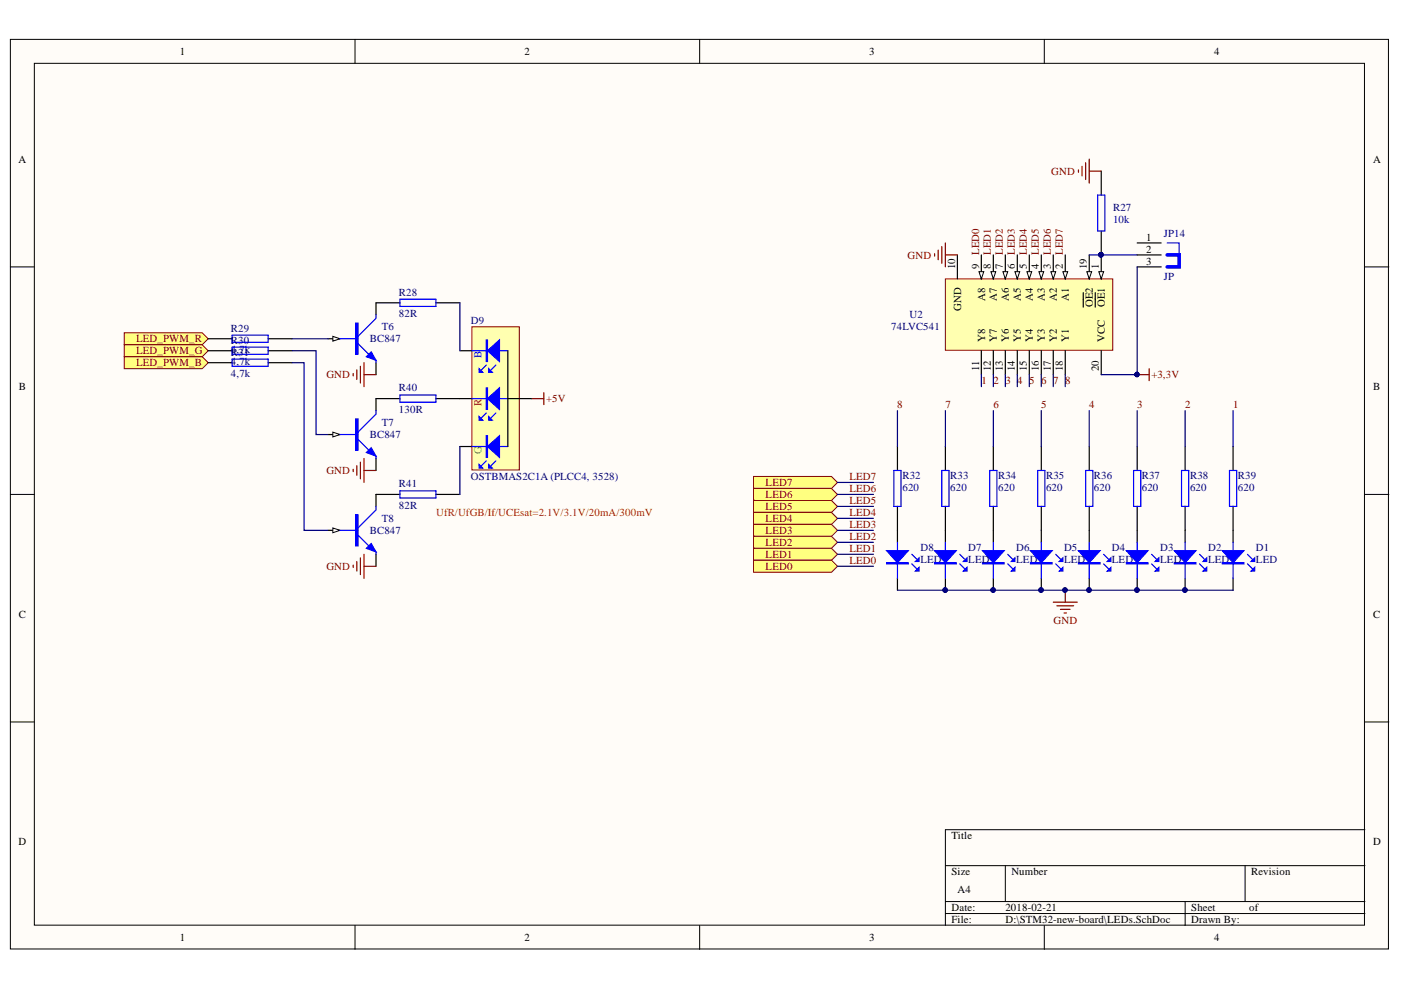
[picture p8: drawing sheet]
<svg xmlns="http://www.w3.org/2000/svg" width="297mm" height="210mm" viewBox="0 0 297 210" stroke-linecap="round" stroke-linejoin="round" font-family="sans-serif">
<defs><g id="words">
<g font-size="2.3">
<text x="38.1" y="11.7">1</text>
<text x="111.2" y="11.7">2</text>
<text x="184.3" y="11.7">3</text>
<text x="257.4" y="11.7">4</text>
<text x="3.9" y="34.5">A</text>
<text x="291.1" y="34.5">A</text>
<text x="243" y="51">1</text>
<text x="243" y="53.6">2</text>
<text x="202.5" y="57.1" transform="rotate(-90 202.5 57.1)">10</text>
<text x="207.6" y="57.1" transform="rotate(-90 207.6 57.1)">9</text>
<text x="210.1" y="57.1" transform="rotate(-90 210.1 57.1)">8</text>
<text x="212.6" y="57.1" transform="rotate(-90 212.6 57.1)">7</text>
<text x="215.2" y="57.1" transform="rotate(-90 215.2 57.1)">6</text>
<text x="217.7" y="57.1" transform="rotate(-90 217.7 57.1)">5</text>
<text x="220.3" y="57.1" transform="rotate(-90 220.3 57.1)">4</text>
<text x="222.8" y="57.1" transform="rotate(-90 222.8 57.1)">3</text>
<text x="225.3" y="57.1" transform="rotate(-90 225.3 57.1)">2</text>
<text x="230.4" y="57.1" transform="rotate(-90 230.4 57.1)">19</text>
<text x="232.9" y="57.1" transform="rotate(-90 232.9 57.1)">1</text>
<text x="243" y="56.1">3</text>
<text x="203.8" y="65.8" transform="rotate(-90 203.8 65.8)">GND</text>
<text x="208.8" y="63.7" transform="rotate(-90 208.8 63.7)">A8</text>
<text x="211.4" y="63.7" transform="rotate(-90 211.4 63.7)">A7</text>
<text x="213.9" y="63.7" transform="rotate(-90 213.9 63.7)">A6</text>
<text x="216.5" y="63.7" transform="rotate(-90 216.5 63.7)">A5</text>
<text x="219" y="63.7" transform="rotate(-90 219 63.7)">A4</text>
<text x="221.5" y="63.7" transform="rotate(-90 221.5 63.7)">A3</text>
<text x="224.1" y="63.7" transform="rotate(-90 224.1 63.7)">A2</text>
<text x="226.6" y="63.7" transform="rotate(-90 226.6 63.7)">A1</text>
<text x="231.7" y="65.1" transform="rotate(-90 231.7 65.1)">OE2</text>
<text x="234.2" y="65.1" transform="rotate(-90 234.2 65.1)">OE1</text>
<text x="208.8" y="72.6" transform="rotate(-90 208.8 72.6)">Y8</text>
<text x="211.4" y="72.6" transform="rotate(-90 211.4 72.6)">Y7</text>
<text x="213.9" y="72.6" transform="rotate(-90 213.9 72.6)">Y6</text>
<text x="216.5" y="72.6" transform="rotate(-90 216.5 72.6)">Y5</text>
<text x="219" y="72.6" transform="rotate(-90 219 72.6)">Y4</text>
<text x="221.5" y="72.6" transform="rotate(-90 221.5 72.6)">Y3</text>
<text x="224.1" y="72.6" transform="rotate(-90 224.1 72.6)">Y2</text>
<text x="226.6" y="72.6" transform="rotate(-90 226.6 72.6)">Y1</text>
<text x="234.2" y="72.6" transform="rotate(-90 234.2 72.6)">VCC</text>
<text x="4" y="82.7">B</text>
<text x="207.6" y="78.6" transform="rotate(-90 207.6 78.6)">11</text>
<text x="210.1" y="78.7" transform="rotate(-90 210.1 78.7)">12</text>
<text x="212.6" y="78.7" transform="rotate(-90 212.6 78.7)">13</text>
<text x="215.2" y="78.7" transform="rotate(-90 215.2 78.7)">14</text>
<text x="217.7" y="78.7" transform="rotate(-90 217.7 78.7)">15</text>
<text x="220.3" y="78.7" transform="rotate(-90 220.3 78.7)">16</text>
<text x="222.8" y="78.7" transform="rotate(-90 222.8 78.7)">17</text>
<text x="225.3" y="78.7" transform="rotate(-90 225.3 78.7)">18</text>
<text x="232.9" y="78.7" transform="rotate(-90 232.9 78.7)">20</text>
<text x="291.1" y="82.7">B</text>
<text x="4" y="131">C</text>
<text x="291.1" y="131">C</text>
<text x="3.9" y="179.3">D</text>
<text x="201.7" y="178">Title</text>
<text x="291.1" y="179.3">D</text>
<text x="201.7" y="185.6">Size</text>
<text x="214.4" y="185.6">Number</text>
<text x="265.3" y="185.6">Revision</text>
<text x="203" y="189.4">A4</text>
<text x="201.7" y="193.2">Date:</text>
<text x="201.7" y="195.7">File:</text>
<text x="213.2" y="193.2">2018-02-21</text>
<text x="213.2" y="195.7">D:\STM32-new-board\LEDs.SchDoc</text>
<text x="252.6" y="193.2">Sheet</text>
<text x="252.6" y="195.7">Drawn By:</text>
<text x="264.9" y="193.2">of</text>
<text x="38.1" y="199.5">1</text>
<text x="111.2" y="199.5">2</text>
<text x="184.3" y="199.5">3</text>
<text x="257.4" y="199.5">4</text>
</g>
<g font-size="2.3" fill="#800000">
<text x="222.9" y="37">GND</text>
<text x="192.4" y="54.8">GND</text>
<text x="207.6" y="54.1" transform="rotate(-90 207.6 54.1)">LED0</text>
<text x="210.1" y="54.1" transform="rotate(-90 210.1 54.1)">LED1</text>
<text x="212.6" y="54.1" transform="rotate(-90 212.6 54.1)">LED2</text>
<text x="215.2" y="54.1" transform="rotate(-90 215.2 54.1)">LED3</text>
<text x="217.7" y="54.1" transform="rotate(-90 217.7 54.1)">LED4</text>
<text x="220.3" y="54.1" transform="rotate(-90 220.3 54.1)">LED5</text>
<text x="222.8" y="54.1" transform="rotate(-90 222.8 54.1)">LED6</text>
<text x="225.3" y="54.1" transform="rotate(-90 225.3 54.1)">LED7</text>
<text x="28.8" y="72.6">LED_PWM_R</text>
<text x="28.8" y="75.1">LED_PWM_G</text>
<text x="28.8" y="77.7">LED_PWM_B</text>
<text x="69.2" y="80.2">GND</text>
<text x="208.1" y="81.5">1</text>
<text x="210.6" y="81.5">2</text>
<text x="213.2" y="81.5">3</text>
<text x="215.7" y="81.5">4</text>
<text x="218.2" y="81.5">5</text>
<text x="220.8" y="81.5">6</text>
<text x="223.3" y="81.5">7</text>
<text x="225.8" y="81.5">8</text>
<text x="244.1" y="80.2">+3,3V</text>
<text x="115.8" y="85.3">+5V</text>
<text x="190.2" y="86.5">8</text>
<text x="200.5" y="86.5">7</text>
<text x="210.6" y="86.5">6</text>
<text x="220.8" y="86.5">5</text>
<text x="230.9" y="86.5">4</text>
<text x="241.1" y="86.5">3</text>
<text x="251.3" y="86.5">2</text>
<text x="261.5" y="86.5">1</text>
<text x="69.2" y="100.5">GND</text>
<text x="180.1" y="101.8">LED7</text>
<text x="162.3" y="103">LED7</text>
<text x="162.3" y="105.6">LED6</text>
<text x="180.1" y="106.9">LED5</text>
<text x="180.1" y="104.4">LED6</text>
<text x="162.3" y="108.2">LED5</text>
<text x="162.3" y="110.7">LED4</text>
<text x="162.3" y="113.2">LED3</text>
<text x="180.1" y="109.4">LED4</text>
<text x="180.1" y="112">LED3</text>
<text x="162.3" y="115.8">LED2</text>
<text x="162.3" y="118.3">LED1</text>
<text x="180.1" y="114.5">LED2</text>
<text x="180.1" y="117.1">LED1</text>
<text x="180.1" y="119.6">LED0</text>
<text x="69.2" y="120.9">GND</text>
<text x="162.3" y="120.9">LED0</text>
<text x="223.4" y="132.3">GND</text>
</g>
<g font-size="2.3" fill="#000080">
<text x="236" y="44.7">R27</text>
<text x="236" y="47.2">10k</text>
<text x="246.7" y="50.3">JP14</text>
<text x="246.7" y="59.4">JP</text>
<text x="84.6" y="62.7">R28</text>
<text x="49" y="70.3">R29</text>
<text x="80.9" y="70.1">T6</text>
<text x="84.6" y="67.3">82R</text>
<text x="99.8" y="68.8">D9</text>
<text x="189" y="70.1">74LVC541</text>
<text x="192.9" y="67.5">U2</text>
<text x="49" y="74.9">4,7k</text>
<text x="49" y="72.9">R30</text>
<text x="49" y="77.4">4,7k</text>
<text x="49" y="75.4">R31</text>
<text x="78.4" y="72.6">BC847</text>
<text x="49" y="79.9">4,7k</text>
<text x="84.6" y="83">R40</text>
<text x="84.6" y="87.6">130R</text>
<text x="78.4" y="92.9">BC847</text>
<text x="80.9" y="90.3">T7</text>
<text x="99.8" y="101.8">OSTBMAS2C1A (PLCC4, 3528)</text>
<text x="191.3" y="101.5">R32</text>
<text x="201.5" y="101.5">R33</text>
<text x="211.6" y="101.5">R34</text>
<text x="221.8" y="101.5">R35</text>
<text x="231.9" y="101.5">R36</text>
<text x="242.1" y="101.5">R37</text>
<text x="252.3" y="101.5">R38</text>
<text x="262.5" y="101.5">R39</text>
<text x="84.6" y="103.4">R41</text>
<text x="84.6" y="107.9">82R</text>
<text x="191.3" y="104.1">620</text>
<text x="201.5" y="104.1">620</text>
<text x="211.6" y="104.1">620</text>
<text x="221.8" y="104.1">620</text>
<text x="231.9" y="104.1">620</text>
<text x="242.1" y="104.1">620</text>
<text x="252.3" y="104.1">620</text>
<text x="262.5" y="104.1">620</text>
<text x="78.4" y="113.2">BC847</text>
<text x="80.9" y="110.7">T8</text>
<text x="195.1" y="116.8">D8</text>
<text x="195.1" y="119.3">LED</text>
<text x="205.3" y="116.8">D7</text>
<text x="205.3" y="119.3">LED</text>
<text x="215.4" y="116.8">D6</text>
<text x="215.4" y="119.3">LED</text>
<text x="225.6" y="116.8">D5</text>
<text x="225.6" y="119.3">LED</text>
<text x="235.7" y="116.8">D4</text>
<text x="235.7" y="119.3">LED</text>
<text x="246" y="116.8">D3</text>
<text x="246" y="119.3">LED</text>
<text x="256.1" y="116.8">D2</text>
<text x="256.1" y="119.3">LED</text>
<text x="266.3" y="116.8">D1</text>
<text x="266.3" y="119.3">LED</text>
</g>
<text font-size="2.3" fill="#00f" x="102.1" y="75.8" transform="rotate(-90 102.1 75.8)">B</text>
<g font-size="2.3" fill="#f00">
<text x="102.1" y="86" transform="rotate(-90 102.1 86)">R</text>
<text x="92.5" y="109.4">UfR/UfGB/If/UCEsat=2.1V/3.1V/20mA/300mV</text>
</g>
<text font-size="2.3" fill="#0f0" x="102.1" y="96.3" transform="rotate(-90 102.1 96.3)">G</text>
</g></defs>
<g fill="#fffcf8" stroke="#000" stroke-width=".21">
<path d="M2.2 8.3h292.2v192.9h-292.2z"/>
<path d="M7.3 13.4h282v182.8h-282z"/>
</g>
<g fill="none" stroke="#000" stroke-width=".21">
<path d="M75.3 8.3v5.1M148.3 8.3v5.1M221.4 8.3v5.1M2.2 56.6h5.1M289.4 56.6h5.1M2.2 104.8h5.1M289.4 104.8h5.1M2.2 153.1h5.1M289.4 153.1h5.1M289.4 175.9h-89v20.3M75.3 196.2v5.1M148.3 196.2v5.1"/>
<path d="M200.4 183.5h89M200.4 191.2h89M200.4 193.7h89M213.1 183.5v7.7M221.4 196.2v5.1M251.3 191.2v5M264 183.5v7.7"/>
</g>
<path d="M69.6 71.8h2.5" fill="none" stroke="#000" stroke-width=".25"/>
<path d="M70.6 71.3l1.5 .5-1.5 .5z" fill="#fffcf8"/>
<path d="M70.6 71.3l1.5 .5-1.5 .5z" fill="none" stroke="#000" stroke-width=".21"/>
<path d="M79.7 64.2v2.5M79.7 76.9v2.5" fill="none" stroke="#000" stroke-width=".25"/>
<path d="M72.1 71.8h3.8M75.9 72.8l2.3 2.3M79.7 66.7v.8l-3.8 3.8M79.7 76.4v.5" fill="none" stroke="#00f" stroke-width=".25"/>
<path d="M75.4 68.5h.5v6.6h-.5z" fill-rule="evenodd" fill="#00f"/>
<path d="M75.4 68.5h.5v6.6h-.5z" fill="none" stroke="#00f" stroke-width=".25"/>
<path d="M77.7 75.6l1-1 1 1.8z" fill="#00f"/>
<path d="M77.7 75.6l1-1 1 1.8z" fill="none" stroke="#00f" stroke-width=".25"/>
<path d="M74.9 79.2v.5M75.7 78.4v2.1M76.4 77.7v3.5M77.2 76.9v5.1M77.2 79.4h2.5" fill="none" stroke="#800000" stroke-width=".25"/>
<path d="M69.6 92.1h2.5" fill="none" stroke="#000" stroke-width=".25"/>
<path d="M70.6 91.6l1.5 .5-1.5 .5z" fill="#fffcf8"/>
<path d="M70.6 91.6l1.5 .5-1.5 .5z" fill="none" stroke="#000" stroke-width=".21"/>
<path d="M79.7 84.5v2.6M79.7 97.2v2.6" fill="none" stroke="#000" stroke-width=".25"/>
<path d="M72.1 92.1h3.8M75.9 93.1l2.3 2.3M79.7 87.1v.7l-3.8 3.8M79.7 96.7v.5" fill="none" stroke="#00f" stroke-width=".25"/>
<path d="M75.4 88.8h.5v6.6h-.5z" fill-rule="evenodd" fill="#00f"/>
<path d="M75.4 88.8h.5v6.6h-.5z" fill="none" stroke="#00f" stroke-width=".25"/>
<path d="M77.7 95.9l1-1 1 1.8z" fill="#00f"/>
<path d="M77.7 95.9l1-1 1 1.8z" fill="none" stroke="#00f" stroke-width=".25"/>
<path d="M74.9 99.5v.5M75.7 98.7v2.1M76.4 98v3.5M77.2 97.2v5.1M77.2 99.8h2.5" fill="none" stroke="#800000" stroke-width=".25"/>
<path d="M69.6 112.4h2.5" fill="none" stroke="#000" stroke-width=".25"/>
<path d="M70.6 111.9l1.5 .5-1.5 .6z" fill="#fffcf8"/>
<path d="M70.6 111.9l1.5 .5-1.5 .6z" fill="none" stroke="#000" stroke-width=".21"/>
<path d="M79.7 104.8v2.6M79.7 117.5v2.6" fill="none" stroke="#000" stroke-width=".25"/>
<path d="M72.1 112.4h3.8M75.9 113.5l2.3 2.2M79.7 107.4v.7l-3.8 3.8M79.7 117v.5" fill="none" stroke="#00f" stroke-width=".25"/>
<path d="M75.4 109.1h.5v6.6h-.5z" fill-rule="evenodd" fill="#00f"/>
<path d="M75.4 109.1h.5v6.6h-.5z" fill="none" stroke="#00f" stroke-width=".25"/>
<path d="M77.7 116.3l1-1.1 1 1.8z" fill="#00f"/>
<path d="M77.7 116.3l1-1.1 1 1.8z" fill="none" stroke="#00f" stroke-width=".25"/>
<path d="M74.9 119.8v.5M75.7 119v2.1M76.4 118.3v3.5M77.2 117.5v5.1M77.2 120.1h2.5" fill="none" stroke="#800000" stroke-width=".25"/>
<g fill="#ffff80" stroke="#800000" stroke-width=".21">
<path d="M26.3 70.6h16.6l1.2 1.2-1.2 1.3h-16.6z" fill-rule="evenodd"/>
<path d="M26.3 73.1h16.6l1.2 1.3-1.2 1.2h-16.6z" fill-rule="evenodd"/>
<path d="M26.3 75.6h16.6l1.2 1.3-1.2 1.3h-16.6z" fill-rule="evenodd"/>
</g>
<path d="M44.1 71.8h5.1M44.1 74.4h5.1M44.1 76.9h5.1M56.8 71.8h5.1M56.8 74.4h5.1M56.8 76.9h5.1M79.7 64.2h5.1M92.4 64.2h5.1M79.7 84.5h5.1M92.4 84.5h5.1M79.7 104.8h5.1M92.4 104.8h5.1" fill="none" stroke="#000" stroke-width=".25"/>
<path d="M49.2 71.1h7.6v1.5h-7.6zM49.2 73.6h7.6v1.5h-7.6zM49.2 76.1h7.6v1.6h-7.6zM84.8 63.4h7.6v1.6h-7.6zM84.8 83.8h7.6v1.5h-7.6zM84.8 104.1h7.6v1.5h-7.6z" fill="none" stroke="#00f" stroke-width=".25"/>
<path d="M100 69.3h10.1v30.3h-10.1z" fill="#ffffb0" stroke="#800000" stroke-width=".21"/>
<path d="M97.5 74.4h2.5" fill="none" stroke="#000" stroke-width=".25"/>
<path d="M100 74.4h7.7M103.1 77.4l-1 1M105.1 77.4l-1 1" fill="none" stroke="#00f" stroke-width=".25"/>
<path d="M103.4 74.4l2.5-2.3v4.5z" fill="#00f"/>
<path d="M103.1 72.1h.3v4.5h-.3zM103.2 72.1v4.5M103.4 74.4l2.5-2.3v4.5z" fill="none" stroke="#00f" stroke-width=".25"/>
<path d="M101.6 78.2l.7 .7h-.7z" fill="#00f"/>
<path d="M101.6 78.2l.7 .7h-.7z" fill="none" stroke="#00f" stroke-width=".25"/>
<path d="M103.6 78.2l.8 .7h-.8z" fill="#00f"/>
<path d="M103.6 78.2l.8 .7h-.8zM100 84.5h7.7M103.1 87.6l-1 1M105.1 87.6l-1 1" fill="none" stroke="#00f" stroke-width=".25"/>
<path d="M97.5 84.5h2.5M110.2 84.5h2.6" fill="none" stroke="#000" stroke-width=".25"/>
<path d="M103.4 84.5l2.5-2.3v4.6z" fill="#00f"/>
<path d="M103.1 82.2h.3v4.6h-.3zM103.2 82.2v4.6M103.4 84.5l2.5-2.3v4.6z" fill="none" stroke="#00f" stroke-width=".25"/>
<path d="M101.6 88.3l.7 .8h-.7z" fill="#00f"/>
<path d="M101.6 88.3l.7 .8h-.7z" fill="none" stroke="#00f" stroke-width=".25"/>
<path d="M103.6 88.3l.8 .8h-.8z" fill="#00f"/>
<path d="M100 94.7h7.7M103.1 97.7l-1 1M103.6 88.3l.8 .8h-.8zM105.1 97.7l-1 1" fill="none" stroke="#00f" stroke-width=".25"/>
<path d="M97.5 94.7h2.5" fill="none" stroke="#000" stroke-width=".25"/>
<path d="M103.4 94.7l2.5-2.3v4.6z" fill="#00f"/>
<path d="M103.1 92.4h.3v4.6h-.3zM103.2 92.4v4.6M103.4 94.7l2.5-2.3v4.6z" fill="none" stroke="#00f" stroke-width=".25"/>
<path d="M101.6 98.5l.7 .7h-.7z" fill="#00f"/>
<path d="M101.6 98.5l.7 .7h-.7z" fill="none" stroke="#00f" stroke-width=".25"/>
<path d="M103.6 98.5l.8 .7h-.8z" fill="#00f"/>
<path d="M103.6 98.5l.8 .7h-.8zM251.3 115v7.6M254.3 119.6l1 1M254.3 117.5l1 1" fill="none" stroke="#00f" stroke-width=".25"/>
<path d="M107.7 74.4v20.3M107.7 84.5h2.5M251.3 112.4v2.6M251.3 122.6v2.5" fill="none" stroke="#000" stroke-width=".25"/>
<path d="M112.8 84.5h2.5M115.3 83.2v2.6" fill="none" stroke="#800000" stroke-width=".25"/>
<circle cx="251.2" cy="125.1" r=".46" fill="#000080" stroke="#000080" stroke-width=".21"/>
<path d="M249 116.8h4.6l-2.3 2.5z" fill="#00f"/>
<path d="M249 116.8h4.6l-2.3 2.5zM249 119.3h4.6v.3h-4.6zM249 119.4h4.6" fill="none" stroke="#00f" stroke-width=".25"/>
<path d="M255.1 121.1l.7-.8v.8z" fill="#00f"/>
<path d="M255.1 121.1l.7-.8v.8z" fill="none" stroke="#00f" stroke-width=".25"/>
<path d="M255.1 119l.7-.7v.7z" fill="#00f"/>
<path d="M255.1 119l.7-.7v.7zM261.4 115v7.6M264.5 119.6l1 1M264.5 117.5l1 1" fill="none" stroke="#00f" stroke-width=".25"/>
<circle cx="251.2" cy="125.1" r=".46" fill="#000080" stroke="#000080" stroke-width=".21"/>
<path d="M261.4 112.4v2.6M261.4 122.6v2.5" fill="none" stroke="#000" stroke-width=".25"/>
<path d="M259.2 116.8h4.5l-2.3 2.5z" fill="#00f"/>
<path d="M259.2 116.8h4.5l-2.3 2.5zM259.2 119.3h4.5v.3h-4.5zM259.2 119.4h4.5" fill="none" stroke="#00f" stroke-width=".25"/>
<path d="M265.3 121.1l.7-.8v.8z" fill="#00f"/>
<path d="M265.3 121.1l.7-.8v.8z" fill="none" stroke="#00f" stroke-width=".25"/>
<path d="M265.3 119l.7-.7v.7z" fill="#00f"/>
<path d="M230.9 115v7.6M234 119.6l1 1M234 117.5l1 1M265.3 119l.7-.7v.7z" fill="none" stroke="#00f" stroke-width=".25"/>
<path d="M230.9 112.4v2.6M230.9 122.6v2.5" fill="none" stroke="#000" stroke-width=".25"/>
<circle cx="230.9" cy="125.1" r=".46" fill="#000080" stroke="#000080" stroke-width=".21"/>
<path d="M228.7 116.8h4.5l-2.3 2.5z" fill="#00f"/>
<path d="M228.7 116.8h4.5l-2.3 2.5zM228.7 119.3h4.5v.3h-4.5zM228.7 119.4h4.5" fill="none" stroke="#00f" stroke-width=".25"/>
<path d="M234.8 121.1l.7-.8v.8z" fill="#00f"/>
<path d="M234.8 121.1l.7-.8v.8z" fill="none" stroke="#00f" stroke-width=".25"/>
<path d="M234.8 119l.7-.7v.7z" fill="#00f"/>
<path d="M234.8 119l.7-.7v.7zM241.1 115v7.6M244.2 119.6l1 1M244.2 117.5l1 1" fill="none" stroke="#00f" stroke-width=".25"/>
<g fill="#000080" stroke="#000080" stroke-width=".21">
<circle cx="230.9" cy="125.1" r=".46"/>
<circle cx="241" cy="125.1" r=".46"/>
</g>
<path d="M241.1 112.4v2.6M241.1 122.6v2.5" fill="none" stroke="#000" stroke-width=".25"/>
<path d="M238.8 116.8h4.6l-2.3 2.5z" fill="#00f"/>
<path d="M238.8 116.8h4.6l-2.3 2.5zM238.8 119.3h4.6v.3h-4.6zM238.8 119.4h4.6" fill="none" stroke="#00f" stroke-width=".25"/>
<path d="M244.9 121.1l.8-.8v.8z" fill="#00f"/>
<path d="M244.9 121.1l.8-.8v.8z" fill="none" stroke="#00f" stroke-width=".25"/>
<path d="M244.9 119l.8-.7v.7z" fill="#00f"/>
<path d="M210.6 115v7.6M213.7 119.6l1 1M213.7 117.5l1 1M244.9 119l.8-.7v.7z" fill="none" stroke="#00f" stroke-width=".25"/>
<g fill="#000080" stroke="#000080" stroke-width=".21">
<circle cx="241" cy="125.1" r=".46"/>
<circle cx="210.5" cy="125.1" r=".46"/>
</g>
<path d="M210.6 112.4v2.6M210.6 122.6v2.5" fill="none" stroke="#000" stroke-width=".25"/>
<path d="M208.3 116.8h4.6l-2.3 2.5z" fill="#00f"/>
<path d="M208.3 116.8h4.6l-2.3 2.5zM208.3 119.3h4.6v.3h-4.6zM208.3 119.4h4.6" fill="none" stroke="#00f" stroke-width=".25"/>
<path d="M214.4 121.1l.8-.8v.8z" fill="#00f"/>
<path d="M214.4 121.1l.8-.8v.8z" fill="none" stroke="#00f" stroke-width=".25"/>
<path d="M214.4 119l.8-.7v.7z" fill="#00f"/>
<path d="M214.4 119l.8-.7v.7zM220.8 115v7.6M223.8 119.6l1 1M223.8 117.5l1 1" fill="none" stroke="#00f" stroke-width=".25"/>
<g fill="#000080" stroke="#000080" stroke-width=".21">
<circle cx="210.5" cy="125.1" r=".46"/>
<circle cx="220.7" cy="125.1" r=".46"/>
</g>
<path d="M220.8 112.4v2.6M220.8 122.6v2.5" fill="none" stroke="#000" stroke-width=".25"/>
<path d="M218.5 116.8h4.6l-2.3 2.5z" fill="#00f"/>
<path d="M218.5 116.8h4.6l-2.3 2.5zM218.5 119.3h4.6v.3h-4.6zM218.5 119.4h4.6" fill="none" stroke="#00f" stroke-width=".25"/>
<path d="M224.6 121.1l.7-.8v.8z" fill="#00f"/>
<path d="M224.6 121.1l.7-.8v.8z" fill="none" stroke="#00f" stroke-width=".25"/>
<path d="M224.6 119l.7-.7v.7z" fill="#00f"/>
<path d="M209.8 99.8h1.6v7.6h-1.6zM220 99.8h1.5v7.6h-1.5zM230.2 99.8h1.5v7.6h-1.5zM240.3 99.8h1.6v7.6h-1.6zM250.5 99.8h1.5v7.6h-1.5zM260.7 99.8h1.5v7.6h-1.5zM224.6 119l.7-.7v.7z" fill="none" stroke="#00f" stroke-width=".25"/>
<g fill="#000080" stroke="#000080" stroke-width=".21">
<circle cx="220.7" cy="125.1" r=".46"/>
<circle cx="225.8" cy="125.1" r=".47"/>
</g>
<path d="M223.3 127.7h5.1M224.1 128.4h3.5M224.8 129.2h2.1M225.6 130h.5M225.9 125.1v2.6" fill="none" stroke="#800000" stroke-width=".25"/>
<path d="M210.6 94.7v5.1M220.8 94.7v5.1M230.9 94.7v5.1M241.1 94.7v5.1M251.3 94.7v5.1M261.4 94.7v5.1M210.6 107.4v5M220.8 107.4v5M230.9 107.4v5M241.1 107.4v5M251.3 107.4v5M261.4 107.4v5" fill="none" stroke="#000" stroke-width=".25"/>
<g fill="#ffff80" stroke="#800000" stroke-width=".21">
<path d="M159.8 106.1h16.5l1.3 1.3-1.3 1.2h-16.5z" fill-rule="evenodd"/>
<path d="M159.8 108.6h16.5l1.3 1.3-1.3 1.3h-16.5z" fill-rule="evenodd"/>
<path d="M159.8 111.2h16.5l1.3 1.2-1.3 1.3h-16.5z" fill-rule="evenodd"/>
<path d="M159.8 113.7h16.5l1.3 1.3-1.3 1.3h-16.5z" fill-rule="evenodd"/>
<path d="M159.8 116.3h16.5l1.3 1.2-1.3 1.3h-16.5z" fill-rule="evenodd"/>
<path d="M159.8 118.8h16.5l1.3 1.3-1.3 1.2h-16.5z" fill-rule="evenodd"/>
<path d="M159.8 101h16.5l1.3 1.3-1.3 1.3h-16.5z" fill-rule="evenodd"/>
<path d="M159.8 103.6h16.5l1.3 1.2-1.3 1.3h-16.5z" fill-rule="evenodd"/>
</g>
<path d="M190.3 112.4v2.6M190.3 122.6v2.5" fill="none" stroke="#000" stroke-width=".25"/>
<path d="M190.3 115v7.6M193.3 119.6l1 1M193.3 117.5l1 1" fill="none" stroke="#00f" stroke-width=".25"/>
<path d="M188 116.8h4.6l-2.3 2.5z" fill="#00f"/>
<path d="M188 116.8h4.6l-2.3 2.5zM188 119.3h4.6v.3h-4.6zM188 119.4h4.6" fill="none" stroke="#00f" stroke-width=".25"/>
<path d="M194.1 121.1l.7-.8v.8z" fill="#00f"/>
<path d="M194.1 121.1l.7-.8v.8z" fill="none" stroke="#00f" stroke-width=".25"/>
<path d="M194.1 119l.7-.7v.7z" fill="#00f"/>
<path d="M194.1 119l.7-.7v.7zM200.4 115v7.6M203.5 119.6l1 1M203.5 117.5l1 1" fill="none" stroke="#00f" stroke-width=".25"/>
<path d="M200.4 112.4v2.6M200.4 122.6v2.5" fill="none" stroke="#000" stroke-width=".25"/>
<circle cx="200.4" cy="125.1" r=".46" fill="#000080" stroke="#000080" stroke-width=".21"/>
<path d="M198.2 116.8h4.5l-2.3 2.5z" fill="#00f"/>
<path d="M198.2 116.8h4.5l-2.3 2.5zM198.2 119.3h4.5v.3h-4.5zM198.2 119.4h4.5" fill="none" stroke="#00f" stroke-width=".25"/>
<path d="M204.3 121.1l.7-.8v.8z" fill="#00f"/>
<path d="M204.3 121.1l.7-.8v.8z" fill="none" stroke="#00f" stroke-width=".25"/>
<path d="M204.3 119l.7-.7v.7z" fill="#00f"/>
<path d="M189.5 99.8h1.5v7.6h-1.5zM199.7 99.8h1.5v7.6h-1.5zM204.3 119l.7-.7v.7z" fill="none" stroke="#00f" stroke-width=".25"/>
<circle cx="200.4" cy="125.1" r=".46" fill="#000080" stroke="#000080" stroke-width=".21"/>
<path d="M190.3 94.7v5.1M200.4 94.7v5.1M190.3 107.4v5M200.4 107.4v5" fill="none" stroke="#000" stroke-width=".25"/>
<path d="M200.4 59.1h35.5v15.2h-35.5z" fill="#ffffb0" stroke="#800000" stroke-width=".21"/>
<path d="M233.5 54.1v5" fill="none" stroke="#000" stroke-width=".25"/>
<path d="M233 57.6h1l-.5 1.5z" fill="#fffcf8"/>
<path d="M233 57.6h1l-.5 1.5z" fill="none" stroke="#000" stroke-width=".21"/>
<path d="M225.9 54.1v5M232.2 62v3.1" fill="none" stroke="#000" stroke-width=".25"/>
<circle cx="233.4" cy="54" r=".47" fill="#000080" stroke="#000080" stroke-width=".21"/>
<path d="M225.3 57.6h1.1l-.5 1.5z" fill="#fffcf8"/>
<path d="M225.3 57.6h1.1l-.5 1.5z" fill="none" stroke="#000" stroke-width=".21"/>
<path d="M223.3 54.1v5" fill="none" stroke="#000" stroke-width=".25"/>
<path d="M222.8 57.6h1l-.5 1.5z" fill="#fffcf8"/>
<path d="M222.8 57.6h1l-.5 1.5z" fill="none" stroke="#000" stroke-width=".21"/>
<path d="M220.8 54.1v5" fill="none" stroke="#000" stroke-width=".25"/>
<path d="M220.3 57.6h1l-.5 1.5z" fill="#fffcf8"/>
<path d="M220.3 57.6h1l-.5 1.5z" fill="none" stroke="#000" stroke-width=".21"/>
<path d="M218.2 54.1v5" fill="none" stroke="#000" stroke-width=".25"/>
<path d="M217.7 57.6h1l-.5 1.5z" fill="#fffcf8"/>
<path d="M217.7 57.6h1l-.5 1.5z" fill="none" stroke="#000" stroke-width=".21"/>
<path d="M215.7 54.1v5" fill="none" stroke="#000" stroke-width=".25"/>
<path d="M215.2 57.6h1l-.5 1.5z" fill="#fffcf8"/>
<path d="M215.2 57.6h1l-.5 1.5z" fill="none" stroke="#000" stroke-width=".21"/>
<path d="M213.1 54.1v5" fill="none" stroke="#000" stroke-width=".25"/>
<path d="M212.6 57.6h1.1l-.6 1.5z" fill="#fffcf8"/>
<path d="M212.6 57.6h1.1l-.6 1.5z" fill="none" stroke="#000" stroke-width=".21"/>
<path d="M210.6 54.1v5" fill="none" stroke="#000" stroke-width=".25"/>
<path d="M210.1 57.6h1l-.5 1.5z" fill="#fffcf8"/>
<path d="M210.1 57.6h1l-.5 1.5z" fill="none" stroke="#000" stroke-width=".21"/>
<path d="M208.1 54.1v5" fill="none" stroke="#000" stroke-width=".25"/>
<path d="M207.6 57.6h1l-.5 1.5z" fill="#fffcf8"/>
<path d="M207.6 57.6h1l-.5 1.5z" fill="none" stroke="#000" stroke-width=".21"/>
<path d="M203 54.1v5M230.9 54.1v5M208.1 74.4v5M210.6 74.4v5M213.1 74.4v5M215.7 74.4v5M218.2 74.4v5M220.8 74.4v5M223.3 74.4v5M225.9 74.4v5" fill="none" stroke="#000" stroke-width=".25"/>
<path d="M230.4 57.6h1l-.5 1.5z" fill="#fffcf8"/>
<path d="M230.4 57.6h1l-.5 1.5z" fill="none" stroke="#000" stroke-width=".21"/>
<path d="M233.5 36.3v5.1M233.5 49v5.1M241.1 51.5h5.1M241.1 54.1h5.1M241.1 56.6h5.1M229.7 62v3.1M233.5 74.4v5" fill="none" stroke="#000" stroke-width=".25"/>
<g fill="#000080" stroke="#000080" stroke-width=".21">
<circle cx="233.4" cy="54" r=".47"/>
<circle cx="241" cy="79.4" r=".46"/>
<circle cx="200.4" cy="125.1" r=".46"/>
<circle cx="210.5" cy="125.1" r=".46"/>
<circle cx="220.7" cy="125.1" r=".46"/>
<circle cx="225.8" cy="125.1" r=".47"/>
<circle cx="230.9" cy="125.1" r=".46"/>
<circle cx="241" cy="125.1" r=".46"/>
<circle cx="251.2" cy="125.1" r=".46"/>
</g>
<path d="M228.7 36v.5M229.4 35.3v2M230.2 34.5v3.6M230.9 33.7v5.1M230.9 36.3h2.6M198.2 53.8v.5M198.9 53v2.1M199.7 52.3v3.5M200.4 51.5v5.1M200.4 54.1h2.6M241.1 79.4h2.5M243.6 78.2v2.5" fill="none" stroke="#800000" stroke-width=".25"/>
<path d="M247.5 54.1h1.2" fill="none" stroke="#00f" stroke-width=".21"/>
<path d="M247.5 54.1h2.5v2.5h-2.5" fill="none" stroke="#00f" stroke-width=".76"/>
<path d="M232.7 41.4h1.5v7.6h-1.5zM247.5 51.5h2.5v2.6" fill="none" stroke="#00f" stroke-width=".25"/>
<g fill="none" stroke="#000080" stroke-width=".25">
<path d="M230.9 54.1h10.2M241.1 56.6v22.8h-7.6M61.9 74.4h5.1v17.7h2.6M61.9 76.9h2.6v35.5h5.1M61.9 71.8h7.7M97.5 64.2v10.2M208.1 79.4v2.6M210.6 79.4v2.6M213.1 79.4v2.6M215.7 79.4v2.6M218.2 79.4v2.6M220.8 79.4v2.6"/>
<path d="M223.3 79.4v2.6M225.9 79.4v2.6M97.5 94.7v10.1M190.3 87.1v7.6M200.4 87.1v7.6M210.6 87.1v7.6M220.8 87.1v7.6M230.9 87.1v7.6M241.1 87.1v7.6M251.3 87.1v7.6M261.4 87.1v7.6M177.6 107.4h7.6"/>
<path d="M177.6 109.9h7.6M177.6 112.4h7.6M177.6 115h7.6M177.6 117.5h7.6M177.6 102.3h7.6M177.6 104.8h7.6M177.6 120.1h7.6M190.3 125.1h71.1"/>
</g>
<use href="#words"/>
</svg>
